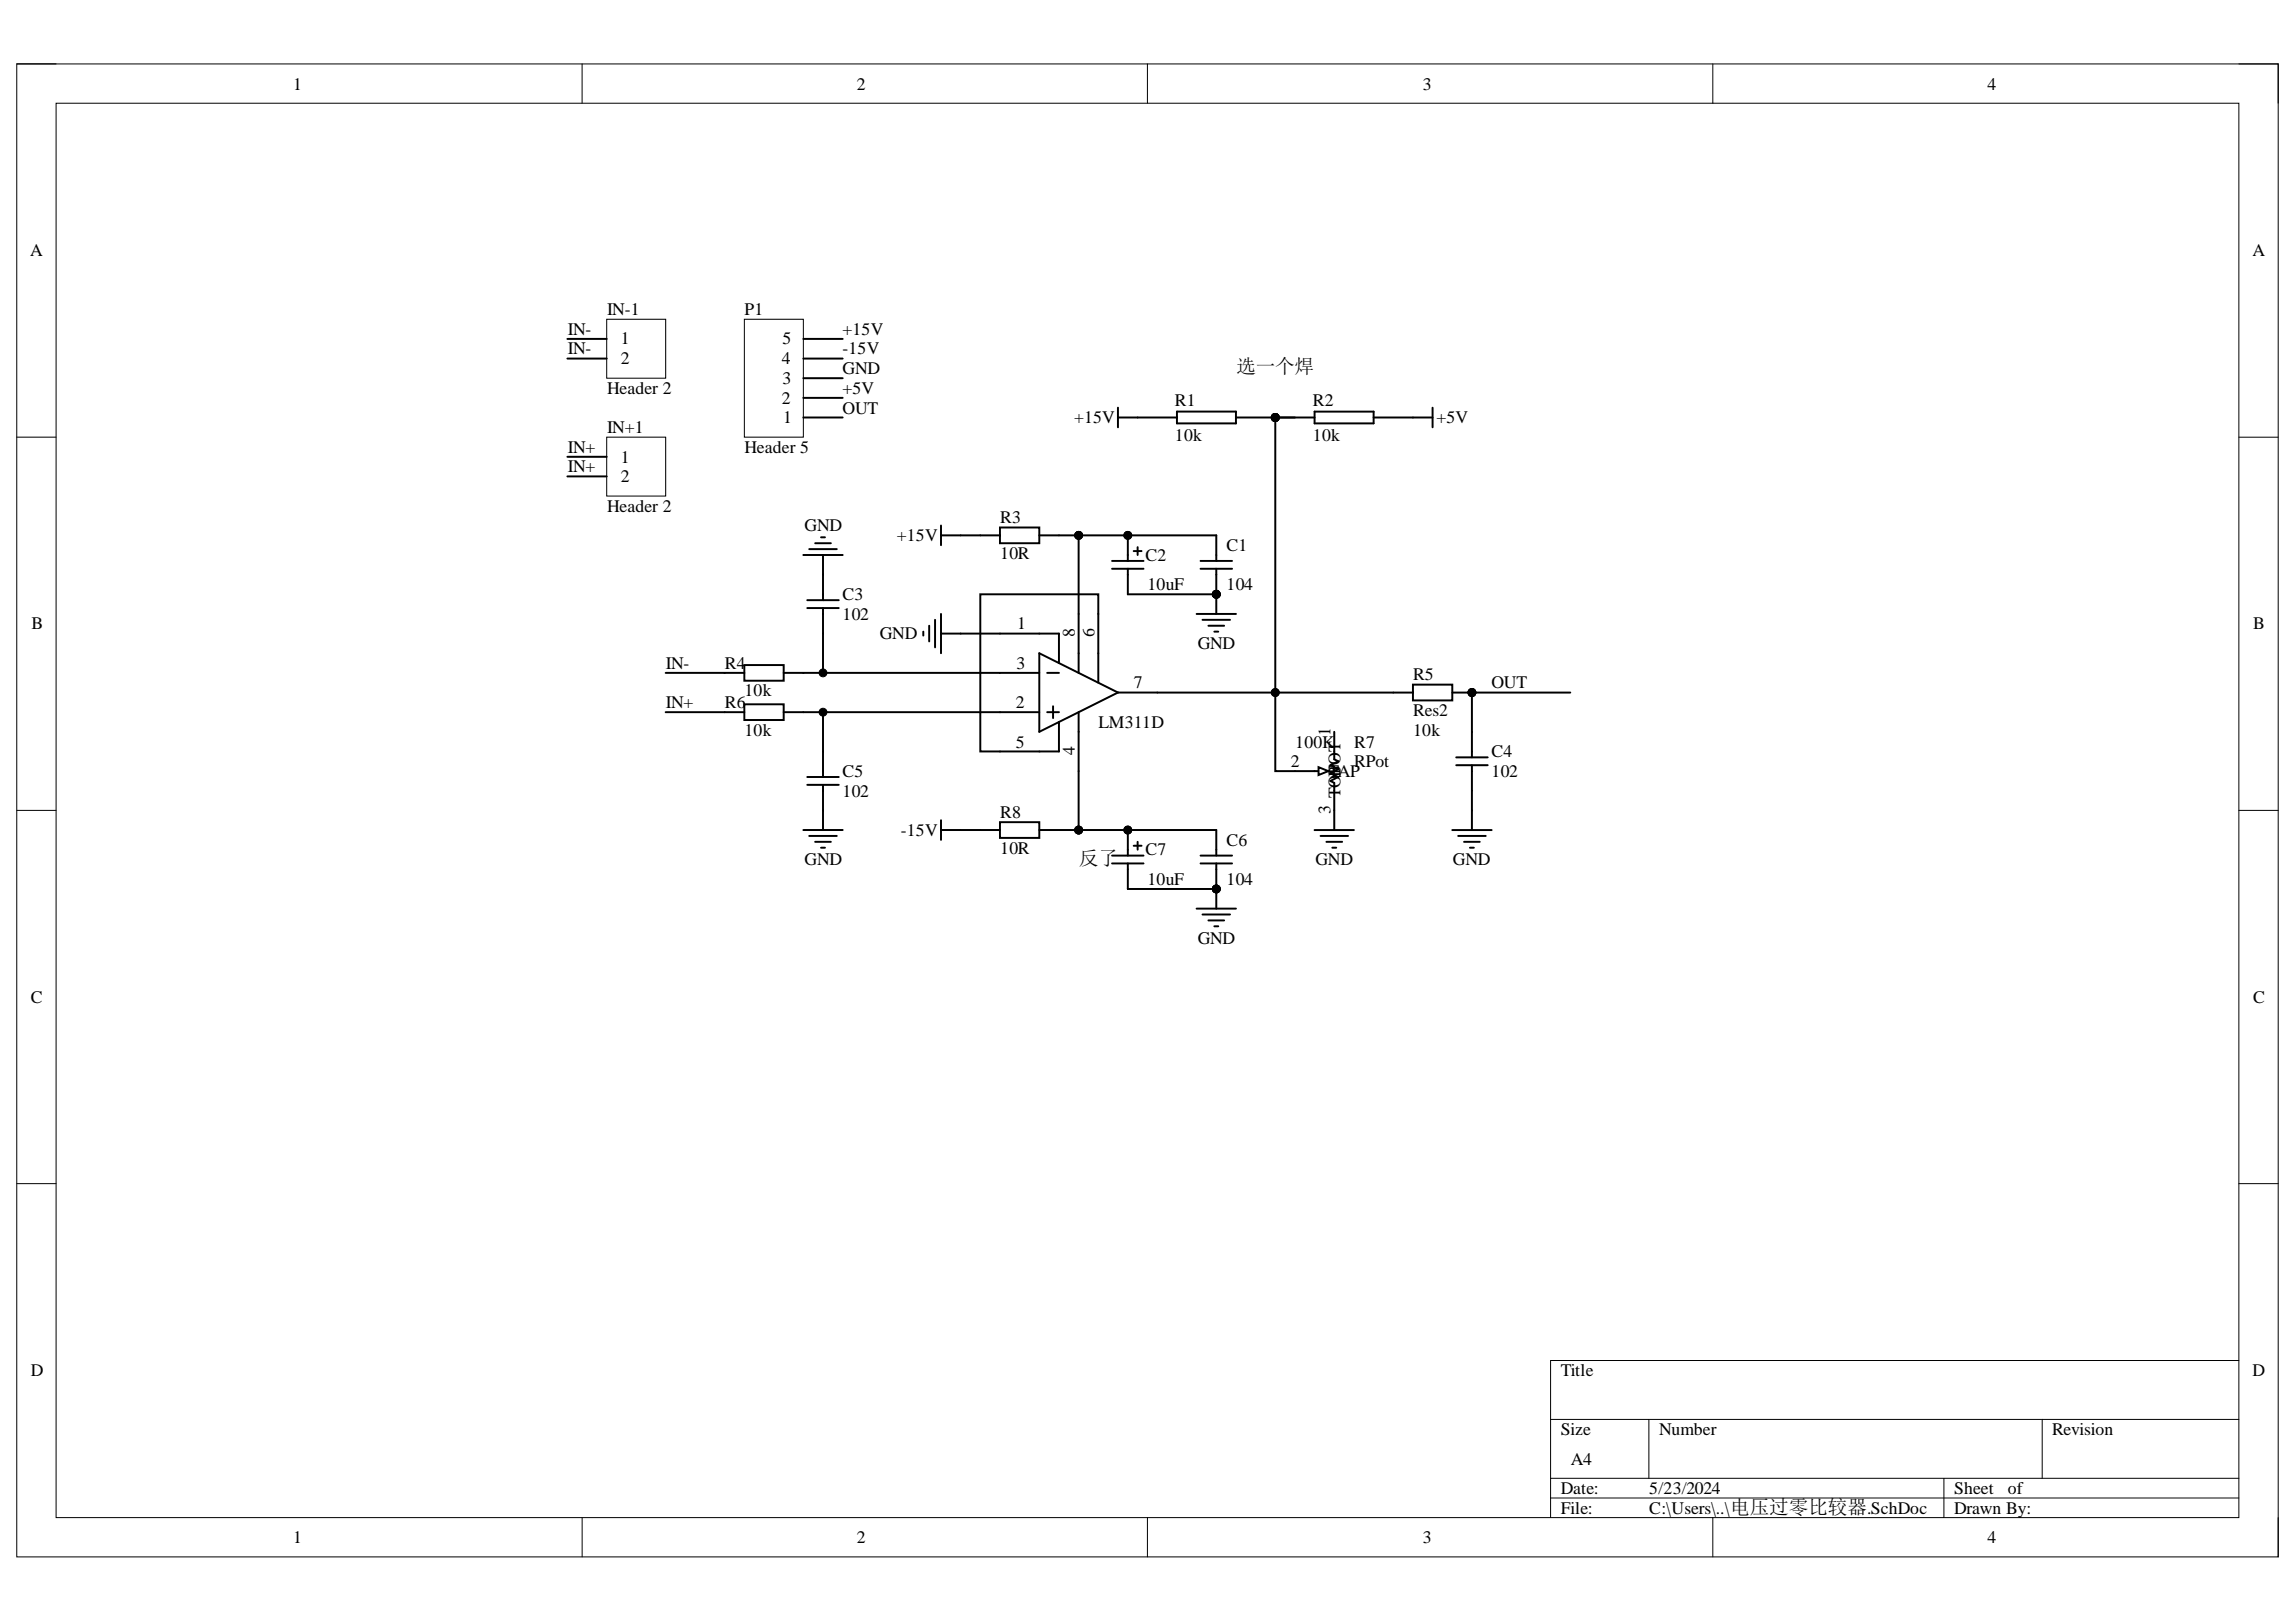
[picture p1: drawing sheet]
<svg xmlns="http://www.w3.org/2000/svg" width="297mm" height="210mm" viewBox="0 0 297 210" stroke-linecap="round" stroke-linejoin="round" font-family="sans-serif">
<defs><g id="words">
<g font-size="2.5">
<text x="160" y="48.3">选一个焊</text>
<text x="139.6" y="111.9">反了</text>
</g>
<g font-size="2.3">
<text x="37.9" y="11.6">1</text>
<text x="110.9" y="11.6">2</text>
<text x="184.1" y="11.6">3</text>
<text x="257.1" y="11.6">4</text>
<text x="3.9" y="33.1">A</text>
<text x="291.4" y="33.1">A</text>
<text x="78.5" y="40.8">IN-1</text>
<text x="96.3" y="40.8">P1</text>
<text x="73.5" y="43.3">IN-</text>
<text x="73.5" y="45.8">IN-</text>
<text x="80.3" y="44.6">1</text>
<text x="80.3" y="47.1">2</text>
<text x="101.1" y="47.1">4</text>
<text x="101.2" y="44.6">5</text>
<text x="109" y="43.3">+15V</text>
<text x="109" y="45.8">-15V</text>
<text x="78.5" y="51">Header 2</text>
<text x="101.1" y="52.3">2</text>
<text x="101.2" y="49.7">3</text>
<text x="109" y="48.4">GND</text>
<text x="109" y="51">+5V</text>
<text x="109" y="53.5">OUT</text>
<text x="152" y="52.5">R1</text>
<text x="169.9" y="52.5">R2</text>
<text x="73.5" y="58.6">IN+</text>
<text x="78.5" y="56.1">IN+1</text>
<text x="80.3" y="59.9">1</text>
<text x="96.3" y="58.6">Header 5</text>
<text x="101.3" y="54.8">1</text>
<text x="139" y="54.8">+15V</text>
<text x="152" y="57.1">10k</text>
<text x="169.9" y="57.1">10k</text>
<text x="185.9" y="54.8">+5V</text>
<text x="73.5" y="61.1">IN+</text>
<text x="80.3" y="62.4">2</text>
<text x="78.5" y="66.2">Header 2</text>
<text x="104.1" y="68.8">GND</text>
<text x="116" y="70">+15V</text>
<text x="129.4" y="67.7">R3</text>
<text x="158.7" y="71.3">C1</text>
<text x="109" y="77.6">C3</text>
<text x="129.4" y="72.3">10R</text>
<text x="148.2" y="72.6">C2</text>
<text x="148.4" y="76.4">10uF</text>
<text x="158.7" y="76.4">104</text>
<text x="4.1" y="81.4">B</text>
<text x="109" y="80.2">102</text>
<text x="113.8" y="82.7">GND</text>
<text x="131.6" y="81.4">1</text>
<text x="139.1" y="82.5" transform="rotate(-90 139.1 82.5)">8</text>
<text x="141.6" y="82.5" transform="rotate(-90 141.6 82.5)">6</text>
<text x="155" y="84">GND</text>
<text x="291.5" y="81.4">B</text>
<text x="86.2" y="86.5">IN-</text>
<text x="93.8" y="86.5">R4</text>
<text x="131.5" y="86.5">3</text>
<text x="146.7" y="89.1">7</text>
<text x="182.8" y="88">R5</text>
<text x="193" y="89.1">OUT</text>
<text x="86.2" y="91.6">IN+</text>
<text x="93.8" y="91.6">R6</text>
<text x="96.3" y="90.1">10k</text>
<text x="96.3" y="95.2">10k</text>
<text x="131.4" y="91.6">2</text>
<text x="142.1" y="94.2">LM311D</text>
<text x="172.1" y="95.2" transform="rotate(-90 172.1 95.2)">1</text>
<text x="182.8" y="95.2">10k</text>
<text x="182.8" y="92.7">Res2</text>
<text x="109" y="100.6">C5</text>
<text x="131.4" y="96.8">5</text>
<text x="139.1" y="97.8" transform="rotate(-90 139.1 97.8)">4</text>
<text x="167" y="99.3">2</text>
<text x="167.6" y="96.8">100K</text>
<text x="171.9" y="100.6">TAP</text>
<text x="173.4" y="100.2" transform="rotate(-90 173.4 100.2)">P</text>
<text x="175.2" y="96.8">R7</text>
<text x="175.2" y="99.3">RPot</text>
<text x="193" y="100.6">102</text>
<text x="193" y="98">C4</text>
<text x="109" y="103.1">102</text>
<text x="129.4" y="105.9">R8</text>
<text x="172.1" y="105.3" transform="rotate(-90 172.1 105.3)">3</text>
<text x="173.4" y="103.3" transform="rotate(-90 173.4 103.3)">TOBOT</text>
<text x="104.1" y="112">GND</text>
<text x="116.5" y="108.2">-15V</text>
<text x="129.4" y="110.5">10R</text>
<text x="148.2" y="110.7">C7</text>
<text x="158.7" y="109.4">C6</text>
<text x="170.2" y="112">GND</text>
<text x="188" y="112">GND</text>
<text x="148.4" y="114.5">10uF</text>
<text x="158.7" y="114.5">104</text>
<text x="155" y="122.1">GND</text>
<text x="4" y="129.7">C</text>
<text x="291.5" y="129.7">C</text>
<text x="4" y="178">D</text>
<text x="201.9" y="178">Title</text>
<text x="291.4" y="178">D</text>
<text x="201.9" y="185.7">Size</text>
<text x="214.6" y="185.7">Number</text>
<text x="265.5" y="185.7">Revision</text>
<text x="203.2" y="189.5">A4</text>
<text x="201.9" y="193.3">Date:</text>
<text x="201.9" y="195.9">File:</text>
<text x="213.4" y="193.3">5/23/2024</text>
<text x="213.4" y="195.9">C:\Users\..\电压过零比较器.SchDoc</text>
<text x="252.8" y="193.3">Sheet</text>
<text x="252.8" y="195.9">Drawn By:</text>
<text x="259.8" y="193.3">of</text>
<text x="37.9" y="199.7">1</text>
<text x="110.9" y="199.7">2</text>
<text x="184.1" y="199.7">3</text>
<text x="257.1" y="199.7">4</text>
</g>
</g></defs>
<path d="M2.2 8.3h292.5v193.2h-292.5z" fill="none" stroke="#000" stroke-width=".13"/>
<path d="M7.3 13.4h282.3v183h-282.3z" fill-rule="evenodd" fill="#fff"/>
<g fill="none" stroke="#000" stroke-width=".13">
<path d="M2.2 8.3h5.1M7.3 13.4h282.3v183h-282.3zM75.3 8.3v5.1M148.4 8.3v5.1M221.6 8.3v5.1M289.6 8.3h5.1v5.1M2.2 56.6h5.1M289.6 56.6h5.1M2.2 104.9h5.1M289.6 104.9h5.1M2.2 153.2h5.1M289.6 153.2h5.1"/>
<path d="M289.6 176.1h-89v20.3M75.3 196.4v5.1M148.4 196.4v5.1M200.6 183.7h89M200.6 191.3h89M200.6 193.9h89M213.3 183.7v7.6M221.6 196.4v5.1M251.5 191.3v5.1M264.2 183.7v7.6M294.7 196.4v5.1"/>
<circle cx="106.5" cy="92.2" r=".51"/>
<circle cx="106.5" cy="87.1" r=".51"/>
<circle cx="190.4" cy="89.6" r=".51"/>
</g>
<g fill="none" stroke="#000" stroke-width=".25">
<path d="M103.9 71.8h5.1M104.7 71.1h3.6M105.5 70.3h2M106.2 69.5h.5M106.5 71.8v2.6M121.7 68v2.6M121.7 79.5v5M121.7 69.3h2.6M139.5 79.5v7.6M103.9 87.1h30.6M103.9 92.2h30.6M106.5 82v5.1"/>
<path d="M106.5 92.2v5M119.4 81.7v.5M120.2 81v2M121 80.2v3.6M121.7 82h15.3v3.8M134.5 84.5l10.1 5.1-10.1 5.1zM135.5 87.1h1.5M135.5 92.2h1.5M136.2 91.4v1.5M139.5 92.2v7.6M142.1 88.3v-11.4h-15.3v20.3h10.2v-3.8M144.6 89.6h38.2"/>
<path d="M170.1 99.8h1.2M172.6 94.7v2.5M182.8 88.6h5.1v2h-5.1zM187.9 89.6h2.5M103.9 107.4h5.1M104.7 108.2h3.6M105.5 108.9h2M106.2 109.7h.5M106.5 104.9v2.5M121.7 106.1v2.6M121.7 107.4h2.6M172.6 102.3v2.6"/>
</g>
<g fill="#000">
<circle cx="106.5" cy="92.2" r=".51"/>
<circle cx="106.5" cy="87.1" r=".51"/>
<circle cx="190.4" cy="89.6" r=".51"/>
</g>
<path d="M170.6 99.3l1.3 .5-1.3 .5z" fill="#fff"/>
<g fill="none" stroke="#000" stroke-width=".25">
<path d="M144.6 52.8v2.5M144.6 54h7.7M152.3 53.3h7.6v1.5h-7.6zM159.9 54h10.2M170.1 53.3h7.6v1.5h-7.6zM177.7 54h7.6M185.3 52.8v2.5M104.4 77.7h4.1M104.4 78.7h4.1M106.5 74.4v3.3M106.5 78.7v3.3M93.8 87.1h2.5"/>
<path d="M93.8 92.2h2.5M96.3 86.1h5.1v2h-5.1zM96.3 91.1h5.1v2.1h-5.1zM101.4 87.1h2.5M101.4 92.2h2.5M106.5 97.2v3.4M165 89.6v10.2h5.1M170.6 99.3l1.3 .5-1.3 .5zM172.6 97.2v1.1l.5 .2-1 .5 1 .5-1 .6 1 .5-1 .5 .5 .2v1M188.4 98h4.1M188.4 99h4.1M190.4 94.7v3.3"/>
<path d="M190.4 99v8.4M104.4 100.6h4.1M104.4 101.6h4.1M106.5 101.6v3.3M170.1 107.4h5.1M170.8 108.2h3.6M171.6 108.9h2M172.4 109.7h.5M172.6 104.9v2.5M187.9 107.4h5.1M188.6 108.2h3.6M189.4 108.9h2"/>
<path d="M190.2 109.7h.5"/>
</g>
<g fill="#000">
<circle cx="165" cy="54" r=".51"/>
<circle cx="165" cy="89.6" r=".51"/>
</g>
<g fill="none" stroke="#000" stroke-width=".13">
<circle cx="165" cy="54" r=".51"/>
<circle cx="165" cy="89.6" r=".51"/>
</g>
<path d="M78.5 41.3h7.6v7.6h-7.6z" fill-rule="evenodd" fill="#fff"/>
<path d="M78.5 41.3h7.6v7.6h-7.6z" fill="none" stroke="#000" stroke-width=".13"/>
<path d="M73.4 43.9h5.1M73.4 46.4h5.1" fill="none" stroke="#000" stroke-width=".25"/>
<path d="M78.5 56.6h7.6v7.6h-7.6z" fill-rule="evenodd" fill="#fff"/>
<path d="M78.5 56.6h7.6v7.6h-7.6z" fill="none" stroke="#000" stroke-width=".13"/>
<path d="M73.4 59.1h5.1M73.4 61.7h5.1M86.1 87.1h7.7M86.1 92.2h7.7" fill="none" stroke="#000" stroke-width=".25"/>
<path d="M96.3 41.3h7.6v15.3h-7.6z" fill-rule="evenodd" fill="#fff"/>
<g fill="none" stroke="#000" stroke-width=".13">
<path d="M96.3 41.3h7.6v15.3h-7.6z"/>
<circle cx="165" cy="54" r=".51"/>
<circle cx="139.5" cy="69.3" r=".51"/>
<circle cx="145.9" cy="69.3" r=".51"/>
<circle cx="157.4" cy="76.9" r=".51"/>
<circle cx="165" cy="89.6" r=".51"/>
<circle cx="190.4" cy="89.6" r=".51"/>
<circle cx="139.5" cy="107.4" r=".51"/>
<circle cx="145.9" cy="107.4" r=".51"/>
<circle cx="157.4" cy="115" r=".51"/>
</g>
<g fill="none" stroke="#000" stroke-width=".25">
<path d="M103.9 54h5.1M103.9 51.5h5.1M103.9 48.9h5.1M103.9 46.4h5.1M103.9 43.9h5.1M167.5 54h-2.5v35.6M124.3 69.3h5.1M129.4 68.3h5.1v2h-5.1zM134.5 69.3h22.9v3.3M139.5 69.3v10.2M143.9 72.6h4M143.9 73.6h4"/>
<path d="M145.9 69.3v3.3M145.9 73.6v3.3h11.5M146.7 71.3h1M147.2 70.8v1M154.8 79.5h5.1M155.3 72.6h4.1M155.3 73.6h4.1M157.4 73.6v5.9M139.5 99.8v7.6M155.6 80.2h3.5M156.3 81h2.1M157.1 81.7h.5"/>
<path d="M203.2 89.6h-12.8v5.1M124.3 107.4h5.1M129.4 106.4h5.1v2h-5.1zM134.5 107.4h22.9v3.3M143.9 110.7h4M143.9 111.7h4M145.9 107.4v3.3M145.9 111.7v3.3h11.5M146.7 109.4h1M147.2 108.9v1.1M154.8 117.6h5.1M155.3 110.7h4.1"/>
<path d="M155.3 111.7h4.1M155.6 118.3h3.5M156.3 119.1h2.1M157.1 119.9h.5M157.4 111.7v5.9"/>
</g>
<g fill="#000">
<circle cx="165" cy="54" r=".51"/>
<circle cx="139.5" cy="69.3" r=".51"/>
<circle cx="145.9" cy="69.3" r=".51"/>
<circle cx="157.4" cy="76.9" r=".51"/>
<circle cx="165" cy="89.6" r=".51"/>
<circle cx="190.4" cy="89.6" r=".51"/>
<circle cx="139.5" cy="107.4" r=".51"/>
<circle cx="145.9" cy="107.4" r=".51"/>
<circle cx="157.4" cy="115" r=".51"/>
</g>
<use href="#words"/>
</svg>
